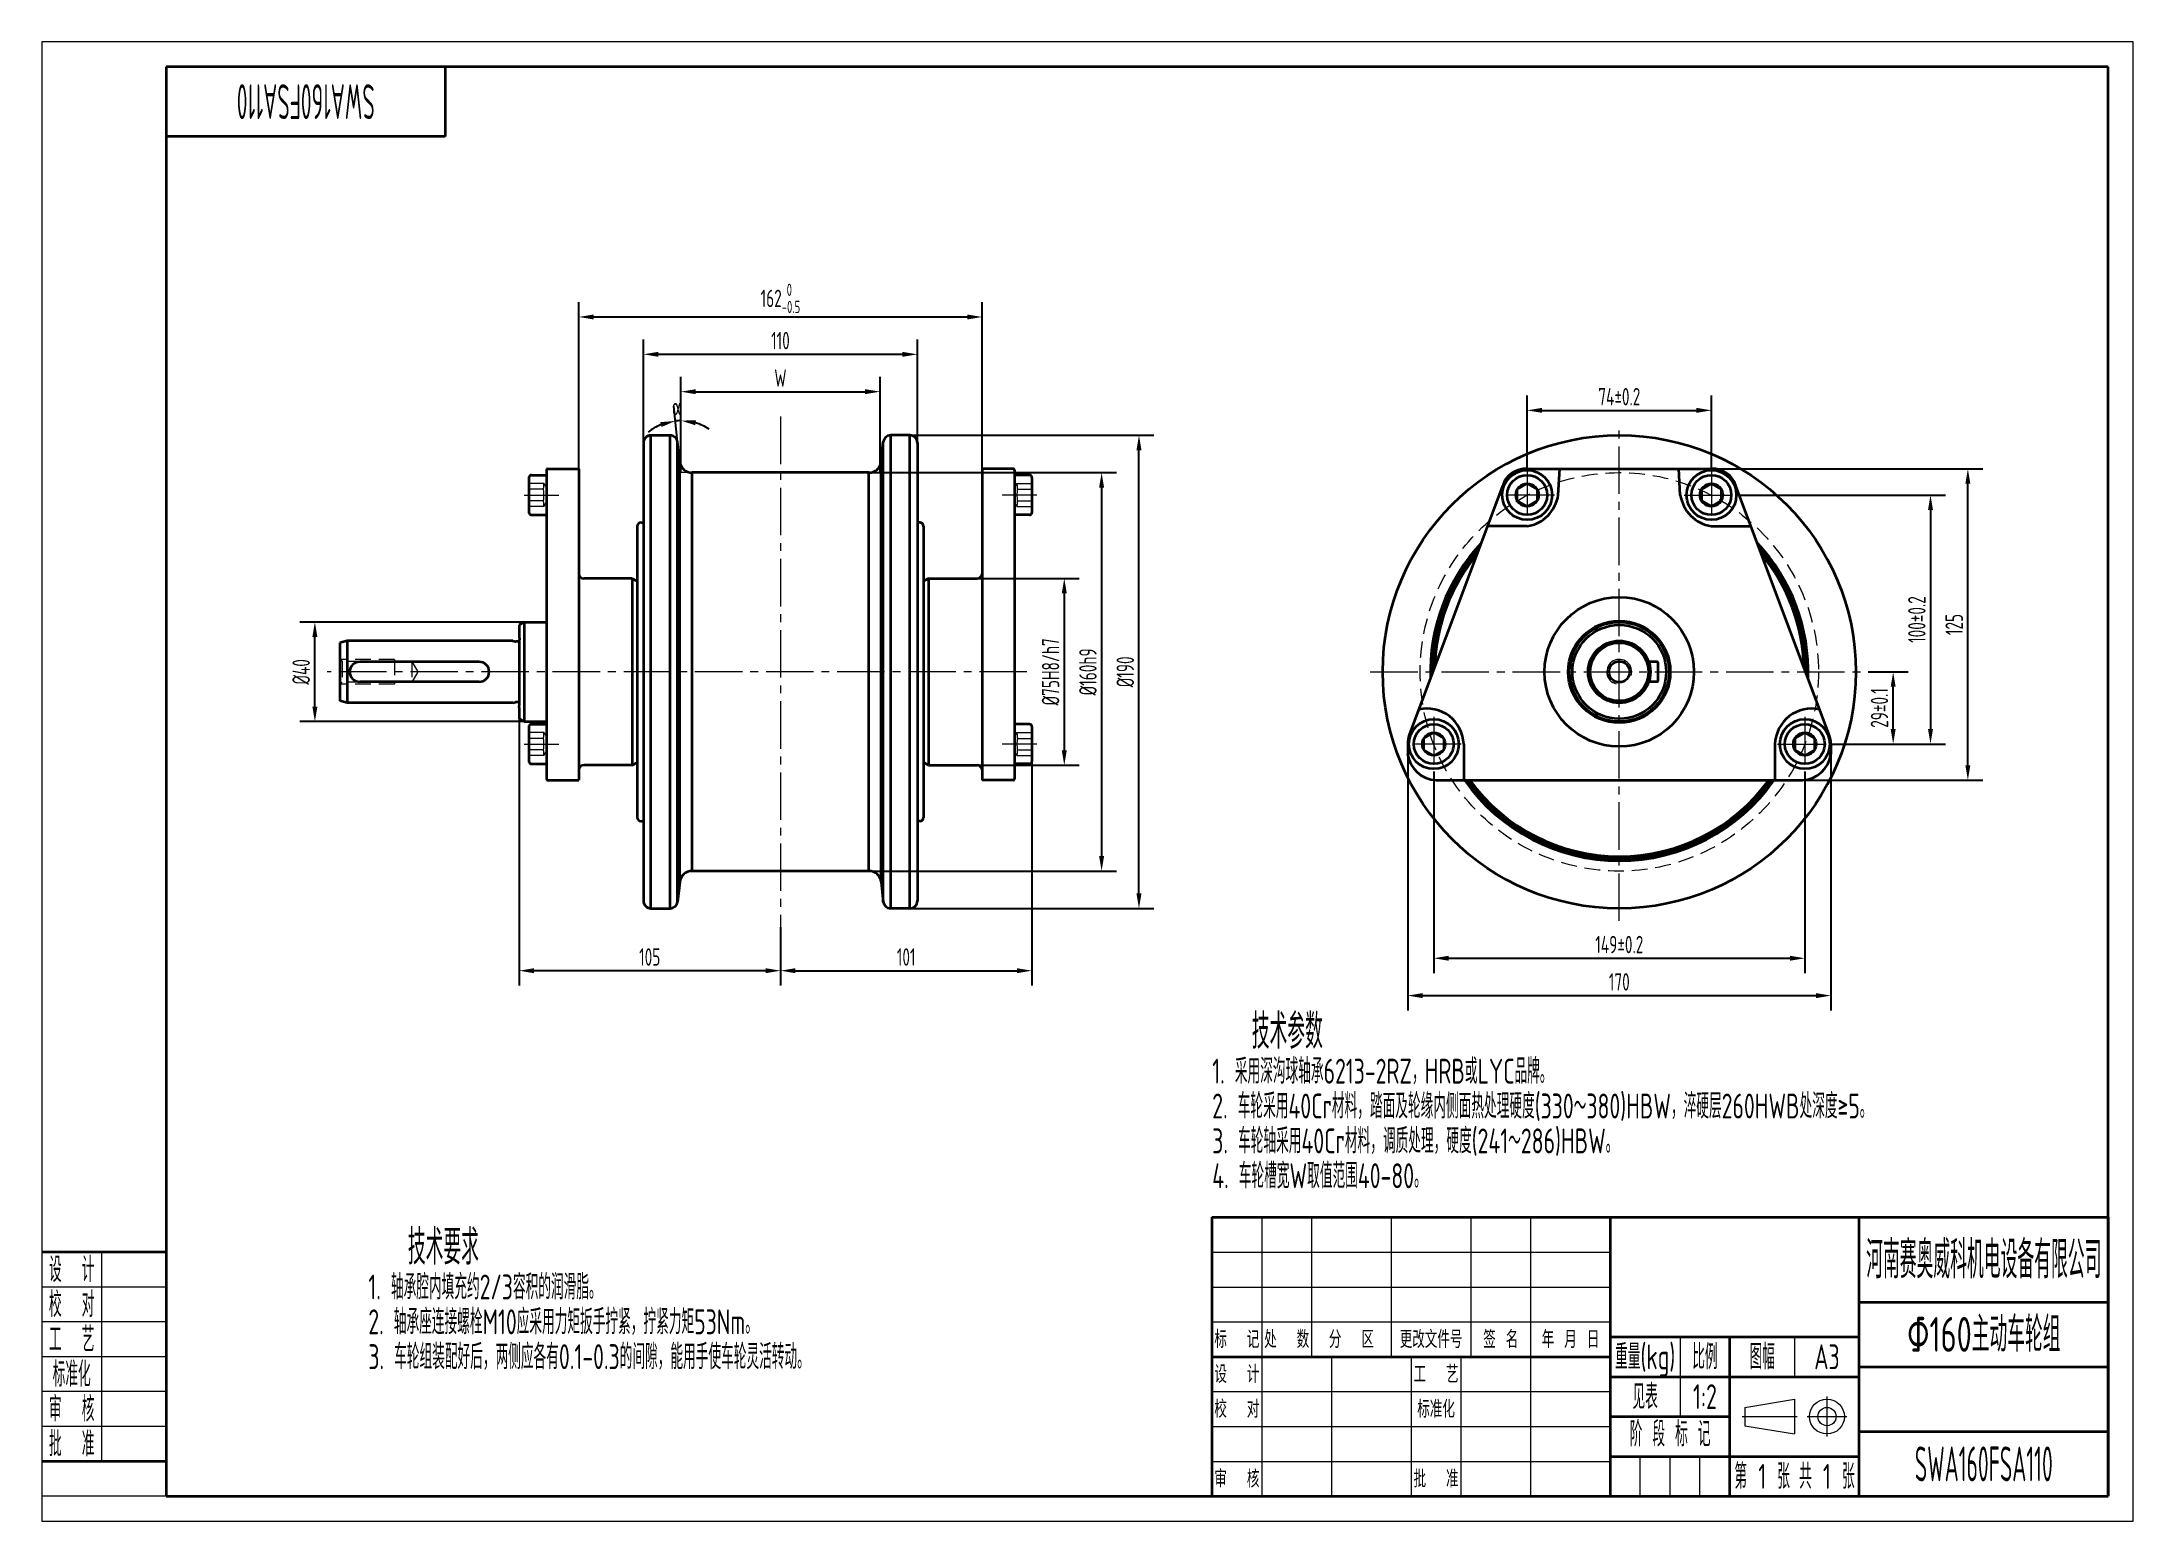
# Model space of a CAD drawing. Header units: millimetres. Extents: x 0 to 840, y 0 to 594.
import ezdxf
from ezdxf.enums import TextEntityAlignment as Align

# ---------------------------------------------------------------- set-up
doc = ezdxf.new("R2010")
doc.units = ezdxf.units.MM
doc.linetypes.add('CENTER2', pattern=[28.575, 19.05, -3.175, 3.175, -3.175])
doc.linetypes.add('DASHED2', pattern=[9.525, 6.35, -3.175])
doc.layers.get('Defpoints').update_dxf_attribs({"lineweight": 18})
for name, color, linetype, lineweight in [('01.1', 1, 'Continuous', 18), ('01.2', 7, 'Continuous', 35), ('01.T', 3, 'Continuous', 18), ('02.1', 2, 'DASHED2', 18), ('04.1', 4, 'CENTER2', 18)]:
    doc.layers.add(name, color=color, linetype=linetype, lineweight=lineweight)
doc.styles.get("Standard").update_dxf_attribs({"font": 'isocp.shx', "width": 0.707, "bigfont": 'gbcbig.shx'})
doc.dimstyles.new('Tech_2', dxfattribs={"dimscale": 2, "dimtxt": 3.5, "dimasz": 3, "dimexe": 3, "dimexo": 0, "dimgap": 1, "dimtad": 1, "dimdec": 3, "dimdsep": 46, "dimtxsty": 'Standard', "dimcen": 0, "dimclrd": 1, "dimclre": 1, "dimclrt": 3, "dimazin": 2, "dimtfac": 1, "dimtdec": 3, "dimtmove": 0, "dimatfit": 0, "dimfxl": 0, "dimarcsym": 0})
doc.dimstyles.new('Tech_2$2', dxfattribs={"dimscale": 2, "dimtxt": 3.5, "dimasz": 3, "dimexe": 3, "dimexo": 0, "dimgap": 1, "dimtad": 1, "dimtih": 1, "dimtoh": 1, "dimdec": 3, "dimdsep": 46, "dimtxsty": 'Standard', "dimcen": 0, "dimclrd": 1, "dimclre": 1, "dimclrt": 3, "dimazin": 2, "dimtfac": 1, "dimtdec": 3, "dimtmove": 0, "dimatfit": 0, "dimfxl": 0, "dimarcsym": 0})

msp = doc.modelspace()

# ---------------------------------------------------------------- texts
at = {"layer": '01.T', "width": 0.5}
msp.add_text('SWA160FSA110', height=14, rotation=180, dxfattribs=at).set_placement((106, 570), align=Align.MIDDLE_CENTER)
at = {"layer": '01.T', "width": 0.707}
for s, height, p in [('技术参数', 14, (485.9993, 196.6879)), ('1. 采用深沟球轴承6213-2RZ，HRB或LYC品牌。', 10, (470.0957, 180.6879)), ('2. 车轮采用40Cr材料，踏面及轮缘内侧面热处理硬度(330～380)HBW，淬硬层260HWB处深度≥5。', 10, (470.0957, 166.6879)), ('3. 车轮轴采用40Cr材料，调质处理，硬度(241～286)HBW。', 10, (470.0957, 152.6879)), ('4. 车轮槽宽W取值范围40-80。', 10, (470.0957, 138.6879)), ('技术要求', 14, (147.0404, 110.0412)), ('1. 轴承腔内填充约2/3容积的润滑脂。', 10, (131.1369, 94.0412)), ('2. 轴承座连接螺栓M10应采用力矩扳手拧紧，拧紧力矩53Nm。', 10, (131.1369, 80.0412)), ('3. 车轮组装配好后，两侧应各有0.1-0.3的间隙，能用手使车轮灵活转动。', 10, (131.1369, 66.0412))]:
    msp.add_text(s, height=height, dxfattribs=at).set_placement(p, align=Align.MIDDLE_LEFT)
at = {"layer": '01.T'}
for s, height, width, p in [('Φ160主动车轮组', 14, 0.707, (780, 75)), ('见表', 10, 0.707, (644, 50)), ('1:2', 10, 0.707, (668, 50)), ('SWA160FSA110', 14, 0.5, (780, 23)), ('1', 10, 0.707, (691, 18)), ('1', 10, 0.707, (717, 18))]:
    msp.add_text(s, height=height, dxfattribs=dict(at, width=width)).set_placement(p, align=Align.MIDDLE_CENTER)

# ---------------------------------------------------------------- blocks, each defined once
blk = doc.blocks.new('A$C6AAB7862')
at = {"layer": '01.1'}
for p, q in [((-16.5, 1.83), (-6.5, 3.5)), ((-16.5, 1.83), (-16.5, -1.83)), ((-6.5, 3.5), (-6.5, -3.5)), ((-16.5, -1.83), (-6.5, -3.5))]:
    blk.add_line(p, q, dxfattribs=at)
for radius in [3.5, 1.83]:
    blk.add_circle((0, 0), radius, dxfattribs=at)
at = {"layer": '04.1'}
for p, q in [((-17, 0), (-6, 0)), ((-4, 0), (4, 0)), ((0, 4), (0, -4))]:
    blk.add_line(p, q, dxfattribs=at)
blk = doc.blocks.new('A$C4369553E')
at = {"layer": '01.1'}
for p, q in [((-170, 56), (-170, 28)), ((-160, 56), (-160, 28)), ((-144, 56), (-144, 28)), ((-128, 56), (-128, 28)), ((-116, 56), (-116, 0)), ((-180, 49), (-100, 49)), ((-180, 42), (-100, 42)), ((-180, 35), (-100, 35)), ((-86, 32), (-86, 16)), ((-63, 32), (-63, 24)), ((-170, 28), (-170, 0)), ((-156, 28), (-156, 0)), ((-140, 28), (-140, 0)), ((-130, 28), (-130, 0)), ((-180, 21), (-100, 21)), ((-180, 14), (-100, 14)), ((-180, 7), (-100, 7)), ((-94, 0), (-94, 8)), ((-88, 0), (-88, 8)), ((-82, 0), (-82, 8))]:
    blk.add_line(p, q, dxfattribs=at)
at = {"layer": '01.2'}
for p, q in [((-180, 56), (-180, 0)), ((-180, 56), (0, 56)), ((-100, 0), (-100, 56)), ((-50, 0), (-50, 56)), ((0, 56), (0, 0)), ((-50, 39), (0, 39)), ((-100, 32), (-50, 32)), ((-76, 0), (-76, 32)), ((-180, 28), (-100, 28)), ((-50, 26), (0, 26)), ((-100, 24), (-50, 24)), ((-100, 16), (-76, 16)), ((-50, 13), (0, 13)), ((-100, 8), (-50, 8)), ((-180, 0), (0, 0))]:
    blk.add_line(p, q, dxfattribs=at)
blk.add_blockref('A$C6AAB7862', (-56.5, 16), dxfattribs=at)
at = {"layer": '01.T'}
for s, height, width, p in [('河南赛奥威科机电设备有限公司', 7.5, 0.625, (-25, 47.5)), ('重量(kg)', 5, 0.707, (-93, 28)), ('比例', 5, 0.707, (-81, 28)), ('图幅', 5, 0.707, (-69.5, 28)), ('A3', 5, 0.707, (-56.5, 28)), ('阶 段 标 记', 5, 0.707, (-88, 12.5)), ('第   张', 5, 0.707, (-69.5, 4)), ('共   张', 5, 0.707, (-56.5, 4))]:
    blk.add_text(s, height=height, dxfattribs=dict(at, width=width)).set_placement(p, align=Align.MIDDLE_CENTER)
for s, p in [('标  记', (-175, 31.5)), ('处  数', (-165, 31.5)), ('更改文件号', (-136, 31.5)), ('签 名', (-122, 31.5)), ('年 月 日', (-108, 31.5)), ('分  区', (-152, 31.5)), ('设  计', (-175, 24.5)), ('工  艺', (-135, 24.5)), ('校  对', (-175, 17.5)), ('标准化', (-135, 17.5)), ('审  核', (-175, 3.5)), ('批  准', (-135, 3.5))]:
    blk.add_text(s, height=3.5, dxfattribs=at).set_placement(p, align=Align.MIDDLE_CENTER)
blk = doc.blocks.new('A$C378E2D00')
at = {"layer": '01.1'}
for p, q in [((0, 297), (0, 0)), ((420, 297), (0, 297)), ((420, 0), (420, 297)), ((12, 54), (12, 12)), ((25, 47), (0, 47)), ((25, 40), (0, 40)), ((25, 33), (0, 33)), ((25, 26), (0, 26)), ((25, 19), (0, 19)), ((25, 5), (0, 5)), ((0, 0), (420, 0))]:
    blk.add_line(p, q, dxfattribs=at)
at = {"layer": '01.2'}
for p, q in [((415, 292), (25, 292)), ((25, 292), (25, 5)), ((81, 292), (81, 278)), ((415, 5), (415, 292)), ((81, 278), (25, 278)), ((25, 54), (0, 54)), ((25, 12), (0, 12)), ((25, 5), (415, 5))]:
    blk.add_line(p, q, dxfattribs=at)
at = {"layer": '01.T', "width": 0.707}
for s, p in [('设  计', (6, 50.5)), ('校  对', (6, 43.5)), ('工  艺', (6, 36.5)), ('标准化', (6, 29.5)), ('审  核', (6, 22.5)), ('批  准', (6, 15.5))]:
    blk.add_text(s, height=5, dxfattribs=at).set_placement(p, align=Align.MIDDLE_CENTER)
blk = doc.blocks.new('*D4')
at = {"layer": '01.1', "color": 1, "lineweight": -2}
for p, q in [((241.67, 433.03), (241.67, 474.53)), ((351.67, 433.03), (351.67, 474.53)), ((247.67, 468.53), (345.67, 468.53))]:
    blk.add_line(p, q, dxfattribs=at)
at = {"layer": '01.1', "color": 1}
for points in [[(247.67, 469.53), (247.67, 467.53), (241.67, 468.53)], [(345.67, 469.53), (345.67, 467.53), (351.67, 468.53)]]:
    blk.add_solid(points, dxfattribs=at)
at = {"layer": 'Defpoints', "color": 0}
for p in [(351.67, 468.53), (241.67, 433.03), (351.67, 433.03)]:
    blk.add_point(p, dxfattribs=at)
at = {"layer": '01.1', "color": 3, "insert": (296.67, 474.03), "char_height": 7, "attachment_point": 5}
blk.add_mtext('110', dxfattribs=at)
blk = doc.blocks.new('*D5')
at = {"layer": '01.1', "color": 1, "lineweight": -2}
for p, q in [((256.67, 421.03), (256.67, 459.53)), ((336.67, 421.03), (336.67, 459.53)), ((262.67, 453.53), (330.67, 453.53))]:
    blk.add_line(p, q, dxfattribs=at)
at = {"layer": '01.1', "color": 1}
for points in [[(262.67, 454.53), (262.67, 452.53), (256.67, 453.53)], [(330.67, 454.53), (330.67, 452.53), (336.67, 453.53)]]:
    blk.add_solid(points, dxfattribs=at)
at = {"layer": 'Defpoints', "color": 0}
for p in [(336.67, 453.53), (256.67, 421.03), (336.67, 421.03)]:
    blk.add_point(p, dxfattribs=at)
at = {"layer": '01.1', "color": 3, "insert": (296.67, 459.03), "char_height": 7, "attachment_point": 5}
blk.add_mtext('W', dxfattribs=at)
blk = doc.blocks.new('*D6')
at = {"layer": '01.1', "color": 1, "lineweight": -2}
for p, q in [((215.67, 422.53), (215.67, 489.53)), ((377.67, 422.53), (377.67, 489.53)), ((221.67, 483.53), (371.67, 483.53))]:
    blk.add_line(p, q, dxfattribs=at)
at = {"layer": '01.1', "color": 1}
for points in [[(221.67, 484.53), (221.67, 482.53), (215.67, 483.53)], [(371.67, 484.53), (371.67, 482.53), (377.67, 483.53)]]:
    blk.add_solid(points, dxfattribs=at)
at = {"layer": 'Defpoints', "color": 0}
for p in [(377.67, 483.53), (215.67, 422.53), (377.67, 422.53)]:
    blk.add_point(p, dxfattribs=at)
at = {"layer": '01.1', "color": 3, "insert": (296.67, 490.99), "char_height": 7, "attachment_point": 5}
blk.add_mtext('\\A1;162{\\H0.7x;\\S 0^ -0.5;}', dxfattribs=at)
blk = doc.blocks.new('*D7')
at = {"layer": '01.1', "color": 1, "lineweight": -2}
for p, q in [((397.67, 305.03), (397.67, 215.03)), ((296.67, 238.53), (296.67, 215.03)), ((302.67, 221.03), (391.67, 221.03))]:
    blk.add_line(p, q, dxfattribs=at)
at = {"layer": '01.1', "color": 1}
for points in [[(302.67, 222.03), (302.67, 220.03), (296.67, 221.03)], [(391.67, 222.03), (391.67, 220.03), (397.67, 221.03)]]:
    blk.add_solid(points, dxfattribs=at)
at = {"layer": 'Defpoints', "color": 0}
for p in [(397.67, 305.03), (296.67, 238.53), (397.67, 221.03)]:
    blk.add_point(p, dxfattribs=at)
at = {"layer": '01.1', "color": 3, "insert": (347.17, 226.53), "char_height": 7, "attachment_point": 5}
blk.add_mtext('101', dxfattribs=at)
blk = doc.blocks.new('*D8')
at = {"layer": '01.1', "color": 1, "lineweight": -2}
for p, q in [((191.67, 322.19), (191.67, 215.03)), ((296.67, 238.53), (296.67, 215.03)), ((290.67, 221.03), (197.67, 221.03))]:
    blk.add_line(p, q, dxfattribs=at)
at = {"layer": '01.1', "color": 1}
for points in [[(197.67, 222.03), (197.67, 220.03), (191.67, 221.03)], [(290.67, 222.03), (290.67, 220.03), (296.67, 221.03)]]:
    blk.add_solid(points, dxfattribs=at)
at = {"layer": 'Defpoints', "color": 0}
for p in [(191.67, 322.19), (296.67, 238.53), (191.67, 221.03)]:
    blk.add_point(p, dxfattribs=at)
at = {"layer": '01.1', "color": 3, "insert": (244.17, 226.53), "char_height": 7, "attachment_point": 5}
blk.add_mtext('105', dxfattribs=at)
blk = doc.blocks.new('*D9')
at = {"layer": '01.1', "color": 1, "lineweight": -2}
for p, q in [((332.17, 421.03), (431.67, 421.03)), ((425.67, 415.03), (425.67, 267.03)), ((332.17, 261.03), (431.67, 261.03))]:
    blk.add_line(p, q, dxfattribs=at)
at = {"layer": '01.1', "color": 1}
for points in [[(424.67, 415.03), (426.67, 415.03), (425.67, 421.03)], [(424.67, 267.03), (426.67, 267.03), (425.67, 261.03)]]:
    blk.add_solid(points, dxfattribs=at)
at = {"layer": 'Defpoints', "color": 0}
for p in [(332.17, 421.03), (332.17, 261.03), (425.67, 261.03)]:
    blk.add_point(p, dxfattribs=at)
at = {"layer": '01.1', "color": 3, "insert": (420.17, 341.03), "char_height": 7, "attachment_point": 5, "rotation": 90}
blk.add_mtext('%%c160h9', dxfattribs=at)
blk = doc.blocks.new('*D10')
at = {"layer": '01.1', "color": 1, "lineweight": -2}
for p, q in [((348.67, 436.03), (446.67, 436.03)), ((440.67, 252.03), (440.67, 430.03)), ((348.67, 246.03), (446.67, 246.03))]:
    blk.add_line(p, q, dxfattribs=at)
at = {"layer": '01.1', "color": 1}
for points in [[(439.67, 430.03), (441.67, 430.03), (440.67, 436.03)], [(439.67, 252.03), (441.67, 252.03), (440.67, 246.03)]]:
    blk.add_solid(points, dxfattribs=at)
at = {"layer": 'Defpoints', "color": 0}
for p in [(348.67, 436.03), (440.67, 436.03), (348.67, 246.03)]:
    blk.add_point(p, dxfattribs=at)
at = {"layer": '01.1', "color": 3, "insert": (435.17, 341.03), "char_height": 7, "attachment_point": 5, "rotation": 90}
blk.add_mtext('%%c190', dxfattribs=at)
blk = doc.blocks.new('*D11')
at = {"layer": '01.1', "color": 1, "lineweight": -2}
for p, q in [((596.6, 423.03), (596.6, 452.03)), ((602.6, 446.03), (664.6, 446.03)), ((670.6, 423.03), (670.6, 452.03))]:
    blk.add_line(p, q, dxfattribs=at)
at = {"layer": '01.1', "color": 1}
for points in [[(602.6, 447.03), (602.6, 445.03), (596.6, 446.03)], [(664.6, 447.03), (664.6, 445.03), (670.6, 446.03)]]:
    blk.add_solid(points, dxfattribs=at)
at = {"layer": 'Defpoints', "color": 0}
for p in [(670.6, 446.03), (596.6, 423.03), (670.6, 423.03)]:
    blk.add_point(p, dxfattribs=at)
at = {"layer": '01.1', "color": 3, "insert": (633.6, 451.53), "char_height": 7, "attachment_point": 5}
blk.add_mtext('74%%p0.2', dxfattribs=at)
blk = doc.blocks.new('*D12')
at = {"layer": '01.1', "color": 1, "lineweight": -2}
for p, q in [((733.6, 341.03), (749.6, 341.03)), ((743.6, 318.03), (743.6, 335.03)), ((719.1, 312.03), (749.6, 312.03))]:
    blk.add_line(p, q, dxfattribs=at)
at = {"layer": '01.1', "color": 1}
for points in [[(742.6, 335.03), (744.6, 335.03), (743.6, 341.03)], [(742.6, 318.03), (744.6, 318.03), (743.6, 312.03)]]:
    blk.add_solid(points, dxfattribs=at)
at = {"layer": 'Defpoints', "color": 0}
for p in [(733.6, 341.03), (743.6, 341.03), (719.1, 312.03)]:
    blk.add_point(p, dxfattribs=at)
at = {"layer": '01.1', "color": 3, "insert": (738.1, 326.53), "char_height": 7, "attachment_point": 5, "rotation": 90}
blk.add_mtext('29%%p0.1', dxfattribs=at)
blk = doc.blocks.new('*D13')
at = {"layer": '01.1', "color": 1, "lineweight": -2}
for p, q in [((681.6, 412.03), (764.6, 412.03)), ((758.6, 406.03), (758.6, 318.03)), ((719.1, 312.03), (764.6, 312.03))]:
    blk.add_line(p, q, dxfattribs=at)
at = {"layer": '01.1', "color": 1}
for points in [[(757.6, 406.03), (759.6, 406.03), (758.6, 412.03)], [(757.6, 318.03), (759.6, 318.03), (758.6, 312.03)]]:
    blk.add_solid(points, dxfattribs=at)
at = {"layer": 'Defpoints', "color": 0}
for p in [(681.6, 412.03), (719.1, 312.03), (758.6, 312.03)]:
    blk.add_point(p, dxfattribs=at)
at = {"layer": '01.1', "color": 3, "insert": (753.1, 362.03), "char_height": 7, "attachment_point": 5, "rotation": 90}
blk.add_mtext('100%%p0.2', dxfattribs=at)
blk = doc.blocks.new('*D14')
at = {"layer": '01.1', "color": 1, "lineweight": -2}
for p, q in [((548.6, 308.03), (548.6, 205.03)), ((718.6, 308.03), (718.6, 205.03)), ((554.6, 211.03), (712.6, 211.03))]:
    blk.add_line(p, q, dxfattribs=at)
at = {"layer": '01.1', "color": 1}
for points in [[(554.6, 212.03), (554.6, 210.03), (548.6, 211.03)], [(712.6, 212.03), (712.6, 210.03), (718.6, 211.03)]]:
    blk.add_solid(points, dxfattribs=at)
at = {"layer": 'Defpoints', "color": 0}
for p in [(548.6, 308.03), (718.6, 308.03), (718.6, 211.03)]:
    blk.add_point(p, dxfattribs=at)
at = {"layer": '01.1', "color": 3, "insert": (633.6, 216.53), "char_height": 7, "attachment_point": 5}
blk.add_mtext('170', dxfattribs=at)
blk = doc.blocks.new('*D15')
at = {"layer": '01.1', "color": 1, "lineweight": -2}
for p, q in [((255.38, 433.35), (253.86, 447.76)), ((256.67, 436.03), (256.67, 447.91))]:
    blk.add_line(p, q, dxfattribs=at)
for start, end in [(112.52765, 129.05531), (90, 96), (56.94469, 73.47235)]:
    blk.add_arc((256.67, 421.03), 20.87, start, end, dxfattribs=at)
at = {"layer": '01.1', "color": 1}
for points in [[(248.43, 441.28), (248.92, 439.34), (254.49, 441.79)], [(262.46, 440.05), (262.75, 442.03), (256.67, 441.91)]]:
    blk.add_solid(points, dxfattribs=at)
at = {"layer": 'Defpoints', "color": 0}
for p in [(255.94, 441.89), (255.38, 433.35), (256.67, 436.03), (256.2, 425.51), (256.67, 421.03)]:
    blk.add_point(p, dxfattribs=at)
at = {"layer": '01.1', "color": 3, "insert": (255.07, 447.56), "char_height": 7, "attachment_point": 5}
blk.add_mtext('α', dxfattribs=at)
blk = doc.blocks.new('*D16')
at = {"layer": '01.1', "color": 1, "lineweight": -2}
for p, q in [((375.67, 378.53), (416.67, 378.53)), ((410.67, 372.53), (410.67, 309.53)), ((375.67, 303.53), (416.67, 303.53))]:
    blk.add_line(p, q, dxfattribs=at)
at = {"layer": '01.1', "color": 1}
for points in [[(409.67, 372.53), (411.67, 372.53), (410.67, 378.53)], [(409.67, 309.53), (411.67, 309.53), (410.67, 303.53)]]:
    blk.add_solid(points, dxfattribs=at)
at = {"layer": 'Defpoints', "color": 0}
for p in [(375.67, 378.53), (375.67, 303.53), (410.67, 303.53)]:
    blk.add_point(p, dxfattribs=at)
at = {"layer": '01.1', "color": 3, "insert": (405.17, 341.03), "char_height": 7, "attachment_point": 5, "rotation": 90}
blk.add_mtext('%%c75H8/h7', dxfattribs=at)
blk = doc.blocks.new('*D17')
at = {"layer": '01.1', "color": 1, "lineweight": -2}
for p, q in [((559.1, 301.03), (559.1, 220.03)), ((708.1, 301.03), (708.1, 220.03)), ((565.1, 226.03), (702.1, 226.03))]:
    blk.add_line(p, q, dxfattribs=at)
at = {"layer": '01.1', "color": 1}
for points in [[(565.1, 227.03), (565.1, 225.03), (559.1, 226.03)], [(702.1, 227.03), (702.1, 225.03), (708.1, 226.03)]]:
    blk.add_solid(points, dxfattribs=at)
at = {"layer": 'Defpoints', "color": 0}
for p in [(559.1, 301.03), (708.1, 301.03), (708.1, 226.03)]:
    blk.add_point(p, dxfattribs=at)
at = {"layer": '01.1', "color": 3, "insert": (633.6, 231.53), "char_height": 7, "attachment_point": 5}
blk.add_mtext('149%%p0.2', dxfattribs=at)
blk = doc.blocks.new('*D18')
at = {"layer": '01.1', "color": 1, "lineweight": -2}
for p, q in [((193.67, 361.03), (103.67, 361.03)), ((109.67, 327.03), (109.67, 355.03)), ((193.67, 321.03), (103.67, 321.03))]:
    blk.add_line(p, q, dxfattribs=at)
at = {"layer": '01.1', "color": 1}
for points in [[(108.67, 355.03), (110.67, 355.03), (109.67, 361.03)], [(108.67, 327.03), (110.67, 327.03), (109.67, 321.03)]]:
    blk.add_solid(points, dxfattribs=at)
at = {"layer": 'Defpoints', "color": 0}
for p in [(109.67, 361.03), (193.67, 361.03), (193.67, 321.03)]:
    blk.add_point(p, dxfattribs=at)
at = {"layer": '01.1', "color": 3, "insert": (104.17, 341.03), "char_height": 7, "attachment_point": 5, "rotation": 90}
blk.add_mtext('%%c40', dxfattribs=at)
blk = doc.blocks.new('*D19')
at = {"layer": '01.1', "color": 1, "lineweight": -2}
for p, q in [((660.34, 422.53), (779.6, 422.53)), ((773.6, 303.53), (773.6, 416.53)), ((704.46, 297.53), (779.6, 297.53))]:
    blk.add_line(p, q, dxfattribs=at)
at = {"layer": '01.1', "color": 1}
for points in [[(772.6, 416.53), (774.6, 416.53), (773.6, 422.53)], [(772.6, 303.53), (774.6, 303.53), (773.6, 297.53)]]:
    blk.add_solid(points, dxfattribs=at)
at = {"layer": 'Defpoints', "color": 0}
for p in [(660.34, 422.53), (773.6, 422.53), (704.46, 297.53)]:
    blk.add_point(p, dxfattribs=at)
at = {"layer": '01.1', "color": 3, "insert": (768.1, 360.03), "char_height": 7, "attachment_point": 5, "rotation": 90}
blk.add_mtext('125', dxfattribs=at)
blk = doc.blocks.new('A$C5294054D')
at = {"layer": '01.2'}
for p, q in [((-52, -95), (-52, 95)), ((-52, 95), (-44.28, 95)), ((-44.28, -95), (-44.28, 95)), ((44.28, -95), (44.28, 95)), ((52, 95), (44.28, 95)), ((52, -95), (52, 95)), ((-55, 92), (-55, -92)), ((-41.29, -92.31), (-41.29, 92.31)), ((-40.47, 84.48), (-41.29, 92.31)), ((-40.47, -84.48), (-40.47, 84.48)), ((40.47, 84.48), (41.29, 92.31)), ((40.47, -84.48), (40.47, 84.48)), ((41.29, -92.31), (41.29, 92.31)), ((55, 92), (55, -92)), ((-101, 78), (-101, 64)), ((-100, 79), (-94, 79)), ((-94, 81), (-94, -43)), ((-93.5, 81.5), (-81, 81.5)), ((-81, 81.5), (-81, -43.5)), ((-35.5, -80), (-35.5, 80)), ((35.5, 80), (-35.5, 80)), ((35.5, -80), (35.5, 80)), ((81, 81.5), (81, -43.5)), ((93.5, 81.5), (81, 81.5)), ((94, 81), (94, -43)), ((100, 79), (94, 79)), ((101, 78), (101, 64)), ((-100, 63), (-94, 63)), ((-56, 60), (-55, 60)), ((56, 60), (55, 60)), ((100, 63), (94, 63)), ((-57.5, 58.5), (-57.5, -58.5)), ((57.5, 58.5), (57.5, -58.5)), ((-59.5, 37.5), (-79, 37.5)), ((-59.5, 37.5), (-59.5, -37.5)), ((-59.5, 37.5), (-57.5, 36.35)), ((-57.5, 36.35), (-57.5, -36.35)), ((59.5, 37.5), (57.5, 36.35)), ((57.5, 36.35), (57.5, -36.35)), ((59.5, 37.5), (59.5, -37.5)), ((59.5, 37.5), (79, 37.5)), ((-103, 20), (-105, 18.85)), ((-105, 18.85), (-105, 14.3)), ((-103, 20), (-94, 20)), ((-103, 20), (-103, -20)), ((-174, 12.5), (-177, 11.7)), ((-177, 11.7), (-177, -11.7)), ((-107.5, 12.5), (-174, 12.5)), ((-174, 12.5), (-174, -12.5)), ((-107.5, 12.5), (-106.46, 12.22)), ((-105.4, 12.2), (-106.3, 12.2)), ((-105, 14.3), (-104.8, 12.88)), ((-105, 12.35), (-105, -12.35)), ((-104.8, 12.88), (-104.8, 12.8)), ((-121, 4), (-169, 4)), ((-121, -4), (-169, -4)), ((-174, -12.5), (-177, -11.7)), ((-107.5, -12.5), (-174, -12.5)), ((-107.5, -12.5), (-106.46, -12.22)), ((-105.4, -12.2), (-106.3, -12.2)), ((-105, -14.3), (-104.8, -12.88)), ((-105, -14.3), (-105, -18.85)), ((-104.8, -12.88), (-104.8, -12.8)), ((-103, -20), (-105, -18.85)), ((-103, -20), (-94, -20)), ((-101, -22), (-101, -36)), ((-100, -21), (-94, -21)), ((100, -21), (94, -21)), ((101, -22), (101, -36)), ((-100, -37), (-94, -37)), ((-59.5, -37.5), (-79, -37.5)), ((-59.5, -37.5), (-57.5, -36.35)), ((59.5, -37.5), (57.5, -36.35)), ((59.5, -37.5), (79, -37.5)), ((100, -37), (94, -37)), ((-93.5, -43.5), (-81, -43.5)), ((93.5, -43.5), (81, -43.5)), ((-56, -60), (-55, -60)), ((56, -60), (55, -60)), ((35.5, -80), (-35.5, -80)), ((-40.47, -84.48), (-41.29, -92.31)), ((40.47, -84.48), (41.29, -92.31)), ((-52, -95), (-44.28, -95)), ((52, -95), (44.28, -95))]:
    blk.add_line(p, q, dxfattribs=at)
for centre, radius, start, end in [((-52, 92), 3, 90, 180), ((-44.28, 92), 3, 6, 90), ((44.28, 92), 3, 90, 174), ((52, 92), 3, 0, 90), ((-35.5, 85), 5, 186, 270), ((35.5, 85), 5, 270, 354), ((-100, 78), 1, 90, 180), ((-93.5, 81), 0.5, 90, 180), ((93.5, 81), 0.5, 0, 90), ((100, 78), 1, 0, 90), ((-100, 64), 1, 180, 270), ((-56, 58.5), 1.5, 90, 180), ((56, 58.5), 1.5, 0, 90), ((100, 64), 1, 270, 0), ((-79, 39.5), 2, 180, 270), ((79, 39.5), 2, 270, 0), ((-106.3, 12.8), 0.6, 255, 270), ((-105.4, 12.8), 0.6, 270, 0), ((-169, 0), 4, 90, 270), ((-121, 0), 4, 270, 90), ((-106.3, -12.8), 0.6, 90, 105), ((-105.4, -12.8), 0.6, 360, 90), ((-100, -22), 1, 90, 180), ((100, -22), 1, 0, 90), ((-100, -36), 1, 180, 270), ((-79, -39.5), 2, 90, 180), ((79, -39.5), 2, 0, 90), ((100, -36), 1, 270, 0), ((-93.5, -43), 0.5, 180, 270), ((93.5, -43), 0.5, 270, 0), ((-56, -58.5), 1.5, 180, 270), ((56, -58.5), 1.5, 270, 0), ((-35.5, -85), 5, 90, 174), ((35.5, -85), 5, 6, 90), ((-52, -92), 3, 180, 270), ((-44.28, -92), 3, 270, 354), ((44.28, -92), 3, 186, 270), ((52, -92), 3, 270, 0)]:
    blk.add_arc(centre, radius, start, end, dxfattribs=at)
at = {"layer": '02.1'}
for p, q in [((-95, 75.58), (-101, 75.58)), ((-95.18, 73.29), (-101, 73.29)), ((-95.18, 68.71), (-101, 68.71)), ((-95, 75.58), (-94, 73.84)), ((-95, 66.42), (-94, 68.16)), ((95, 75.58), (94, 73.84)), ((95, 66.42), (94, 68.16)), ((95, 75.58), (101, 75.58)), ((95.18, 73.29), (101, 73.29)), ((95.18, 68.71), (101, 68.71)), ((-95, 66.42), (-101, 66.42)), ((95, 66.42), (101, 66.42)), ((-177, 5.19), (-176, 4.19)), ((-155, 5), (-176.81, 5)), ((-148, 4.19), (-176, 4.19)), ((-176, 4.19), (-176, -4.19)), ((-155, 5), (-155, -5)), ((-148, 4.19), (-148, -4.19)), ((-148, 4.19), (-145.58, 0)), ((-145.58, 0), (-148, -4.19)), ((-177, -5.19), (-176, -4.19)), ((-155, -5), (-176.81, -5)), ((-148, -4.19), (-176, -4.19)), ((-95, -24.42), (-101, -24.42)), ((-95, -24.42), (-94, -26.16)), ((95, -24.42), (94, -26.16)), ((95, -24.42), (101, -24.42)), ((-95.18, -26.71), (-101, -26.71)), ((-95.18, -31.29), (-101, -31.29)), ((-95, -33.58), (-101, -33.58)), ((-95, -33.58), (-94, -31.84)), ((95, -33.58), (94, -31.84)), ((95, -33.58), (101, -33.58)), ((95.18, -26.71), (101, -26.71)), ((95.18, -31.29), (101, -31.29))]:
    blk.add_line(p, q, dxfattribs=at)
for centre, start, end in [((-110, 75.58), 351.22817, 360), ((-110, 71), 351.22817, 8.77183), ((-110, 66.42), 0, 8.77183), ((110, 75.58), 180, 188.77183), ((110, 71), 171.22817, 188.77183), ((110, 66.42), 171.22817, 180), ((-110, -24.42), 351.22817, 360), ((110, -24.42), 180, 188.77183), ((-110, -29), 351.22817, 8.77183), ((-110, -33.58), 0, 8.77183), ((110, -29), 171.22817, 188.77183), ((110, -33.58), 171.22817, 180)]:
    blk.add_arc(centre, 15, start, end, dxfattribs=at)
at = {"layer": '04.1'}
for p, q in [((0, 102.5), (0, -102.5)), ((-103, 71), (-89, 71)), ((103, 71), (89, 71)), ((99, 0), (-182, 0)), ((-103, -29), (-89, -29)), ((103, -29), (89, -29))]:
    blk.add_line(p, q, dxfattribs=at)
blk = doc.blocks.new('A$C711B67B6')
at = {"layer": '01.1'}
blk.add_arc((0, 0), 5, 342.33797, 255.76745, dxfattribs=at)
at = {"layer": '01.2'}
for p, q in [((-37, 81.5), (37, 81.5)), ((-24.5, 71), (-23.92, 81.5)), ((24.5, 71), (23.92, 81.5)), ((-84.33, -25.31), (-46.83, 74.69)), ((-41, 68.85), (-41, 73.15)), ((-40.86, 73.39), (-37.14, 75.54)), ((-37.14, 66.46), (-40.86, 68.61)), ((-36.86, 75.54), (-33.14, 73.39)), ((-33.14, 68.61), (-36.86, 66.46)), ((-33, 73.15), (-33, 68.85)), ((33, 73.15), (33, 68.85)), ((36.86, 75.54), (33.14, 73.39)), ((33.14, 68.61), (36.86, 66.46)), ((40.86, 73.39), (37.14, 75.54)), ((37.14, 66.46), (40.86, 68.61)), ((41, 68.85), (41, 73.15)), ((84.33, -25.31), (46.83, 74.69)), ((-37, 58.5), (-52.92, 58.45)), ((37, 58.5), (52.92, 58.45)), ((15.3, 4), (11.84, 4)), ((15.5, 3.8), (15.5, -3.8)), ((15.3, -4), (11.84, -4)), ((-78.36, -26.61), (-74.64, -24.46)), ((-74.36, -24.46), (-70.64, -26.61)), ((74.36, -24.46), (70.64, -26.61)), ((78.36, -26.61), (74.64, -24.46)), ((-85, -29), (-85, -33)), ((-78.5, -31.15), (-78.5, -26.85)), ((-74.64, -33.54), (-78.36, -31.39)), ((-70.64, -31.39), (-74.36, -33.54)), ((-70.5, -26.85), (-70.5, -31.15)), ((-62.5, -29), (-62.5, -43.5)), ((62.5, -29), (62.5, -43.5)), ((70.5, -26.85), (70.5, -31.15)), ((70.64, -31.39), (74.36, -33.54)), ((74.64, -33.54), (78.36, -31.39)), ((78.5, -31.15), (78.5, -26.85)), ((85, -29), (85, -33)), ((-73.55, -43.5), (73.55, -43.5))]:
    blk.add_line(p, q, dxfattribs=at)
for centre, radius in [((0, 0), 95), ((-37, 71), 10), ((-37, 71), 8), ((37, 71), 10), ((37, 71), 8), ((-37, 71), 4.58), ((37, 71), 4.58), ((0, 0), 30), ((0, 0), 20.5), ((0, 0), 20), ((0, 0), 18.85), ((0, 0), 12.5), ((0, 0), 11.7), ((0, 0), 4.19), ((-74.5, -29), 10), ((-74.5, -29), 8), ((-74.5, -29), 4.58), ((74.5, -29), 10), ((74.5, -29), 8), ((74.5, -29), 4.58)]:
    blk.add_circle(centre, radius, dxfattribs=at)
for centre, radius, start, end in [((-37.67, 71.97), 9.56, 85.97622, 163.46774), ((37.67, 71.97), 9.56, 16.53226, 94.02378), ((-40.72, 73.15), 0.283, 120, 180), ((-40.72, 68.85), 0.283, 180, 240), ((-37, 75.29), 0.283, 60, 120), ((-39.23, 73.23), 14.89, 278.59417, 351.40583), ((-33.28, 73.15), 0.283, 360, 60), ((-33.28, 68.85), 0.283, 300, 0), ((39.23, 73.23), 14.89, 188.59417, 261.40583), ((33.28, 73.15), 0.283, 120, 180), ((33.28, 68.85), 0.283, 180, 240), ((37, 75.29), 0.283, 60, 120), ((40.72, 73.15), 0.283, 360, 60), ((40.72, 68.85), 0.283, 300, 360), ((-37, 66.71), 0.283, 240, 300), ((37, 66.71), 0.283, 240, 300), ((0, 0), 75.87, 136.91018, 181.97773), ((0, 0), 75.87, 358.02227, 43.08982), ((0, 0), 75, 138.5624, 180.32551), ((0, 0), 74.13, 140.39391, 178.494), ((0, 0), 75, 359.67449, 41.4376), ((0, 0), 74.13, 1.506, 39.60609), ((15.3, 3.8), 0.2, 360, 90), ((15.3, -3.8), 0.2, 270, 0), ((-77.36, -29.61), 14.87, 2.34501, 102.1556), ((77.36, -29.61), 14.87, 77.8444, 177.65499), ((-74.5, -24.71), 0.283, 60, 120), ((74.5, -24.71), 0.283, 60, 120), ((-74.5, -29), 10.5, 159.44395, 180), ((-72.97, -31.37), 12.14, 187.69405, 267.27893), ((-78.22, -26.85), 0.283, 120, 180), ((-78.22, -31.15), 0.283, 180, 240), ((-74.5, -33.29), 0.283, 240, 300), ((-70.78, -26.85), 0.283, 360, 60), ((-70.78, -31.15), 0.283, 300, 0), ((70.78, -26.85), 0.283, 120, 180), ((70.78, -31.15), 0.283, 180, 240), ((72.97, -31.37), 12.14, 272.72107, 352.30595), ((74.5, -33.29), 0.283, 240, 300), ((78.22, -26.85), 0.283, 360, 60), ((78.22, -31.15), 0.283, 300, 360), ((74.5, -29), 10.5, 0, 20.55605), ((0, 0), 75.87, 214.9862, 325.0138), ((0, 0), 75, 215.45054, 324.54946), ((0, 0), 74.13, 215.92852, 324.07148)]:
    blk.add_arc(centre, radius, start, end, dxfattribs=at)
at = {"layer": '02.1'}
blk.add_circle((0, 0), 80, dxfattribs=at)
at = {"layer": '04.1'}
for p, q in [((0, -100), (0, 100)), ((-37, 82), (-37, 60)), ((37, 82), (37, 60)), ((-26, 71), (-48, 71)), ((26, 71), (48, 71)), ((-100, 0), (100, 0)), ((-74.5, -18), (-74.5, -40)), ((74.5, -18), (74.5, -40)), ((-63.5, -29), (-85.5, -29)), ((63.5, -29), (85.5, -29))]:
    blk.add_line(p, q, dxfattribs=at)

# ---------------------------------------------------------------- dimensions: what is measured, and where the dimension line sits
at = {"layer": '01.1'}
for base, p1, p2, text, picture, middle in [((377.6703, 483.5328), (215.6703, 422.5328), (377.6703, 422.5328), '\\A1;<>{\\H0.7x;\\S 0^ -0.5;}', '*D6', (296.6703, 490.9854)), ((336.6703, 453.5328), (256.6703, 421.0328), (336.6703, 421.0328), 'W', '*D5', (296.6703, 459.0328)), ((670.5968, 446.0328), (596.5968, 423.0328), (670.5968, 423.0328), '<>%%p0.2', '*D11', (633.5968, 451.5335)), ((708.0968, 226.0328), (559.0968, 301.0328), (708.0968, 301.0328), '<>%%p0.2', '*D17', (633.5968, 231.5335))]:
    dim = msp.add_linear_dim(base=base, p1=p1, p2=p2, text=text, dimstyle='Tech_2', dxfattribs=at)
    dim.commit()
    dim.dimension.update_dxf_attribs({"geometry": picture, "text_midpoint": middle})
for base, p1, p2, picture, middle in [((351.6703, 468.5328), (241.6703, 433.0328), (351.6703, 433.0328), '*D4', (296.6703, 474.0328)), ((191.6703, 221.0328), (296.6703, 238.5328), (191.6703, 322.1875), '*D8', (244.1703, 226.5328)), ((397.6703, 221.0328), (296.6703, 238.5328), (397.6703, 305.0328), '*D7', (347.1703, 226.5328)), ((718.5968, 211.0328), (548.5968, 308.0328), (718.5968, 308.0328), '*D14', (633.5968, 216.5328))]:
    dim = msp.add_linear_dim(base=base, p1=p1, p2=p2, dimstyle='Tech_2', dxfattribs=at)
    dim.commit()
    dim.dimension.update_dxf_attribs({"geometry": picture, "text_midpoint": middle})
dim = msp.add_angular_dim_2l(base=(255.9419, 441.8924), line1=((256.6703, 421.0328), (256.6703, 436.0328)), line2=((256.1997, 425.5102), (255.3761, 433.3464)), text='α', dimstyle='Tech_2$2', override={"dimtmove": 2}, dxfattribs=at)
dim.commit()
dim.dimension.update_dxf_attribs({"geometry": '*D15', "text_midpoint": (255.0682, 447.5609), "dimtype": 162})
for base, p1, p2, text, picture, middle in [((440.6703, 436.0328), (348.6703, 246.0328), (348.6703, 436.0328), '%%c<>', '*D10', (435.1703, 341.0328)), ((425.6703, 261.0328), (332.1683, 421.0328), (332.1683, 261.0328), '%%c<>h9', '*D9', (420.1703, 341.0328)), ((758.5968, 312.0328), (681.5968, 412.0328), (719.0968, 312.0328), '<>%%p0.2', '*D13', (753.0961, 362.0328)), ((109.6703, 361.0328), (193.6703, 321.0328), (193.6703, 361.0328), '%%c<>', '*D18', (104.1703, 341.0328)), ((743.5968, 341.0328), (719.0968, 312.0328), (733.5968, 341.0328), '<>%%p0.1', '*D12', (738.0961, 326.5328))]:
    dim = msp.add_linear_dim(base=base, p1=p1, p2=p2, angle=90, text=text, dimstyle='Tech_2', dxfattribs=at)
    dim.commit()
    dim.dimension.update_dxf_attribs({"geometry": picture, "text_midpoint": middle})
dim = msp.add_linear_dim(base=(773.5968, 422.5328), p1=(704.457, 297.5328), p2=(660.3443, 422.5328), angle=90, dimstyle='Tech_2', dxfattribs=at)
dim.commit()
dim.dimension.update_dxf_attribs({"geometry": '*D19', "text_midpoint": (768.0961, 360.0328)})
dim = msp.add_linear_dim(base=(410.6703, 303.5328), p1=(375.6703, 378.5328), p2=(375.6703, 303.5328), angle=90, text='%%c<>H8/h7', dimstyle='Tech_2', dxfattribs=at)
dim.commit()
dim.dimension.update_dxf_attribs({"geometry": '*D16', "text_midpoint": (410.6703, 341.0328), "dimtype": 160})

# ---------------------------------------------------------------- linework, layer by layer
at = {"layer": '01.1'}
for p, q in [((256.6703, 421.0328), (256.6703, 436.0328)), ((256.1997, 425.5102), (256.6703, 421.0328)), ((261.1723, 421.0328), (256.6703, 421.0328)), ((332.1683, 421.0328), (336.6703, 421.0328)), ((337.1409, 425.5102), (336.6703, 421.0328))]:
    msp.add_line(p, q, dxfattribs=at)

# ---------------------------------------------------------------- block references
at = {"layer": '01.1', "xscale": 2, "yscale": 2, "zscale": 2}
msp.add_blockref('A$C378E2D00', (0, 0), dxfattribs=at)
at = {"layer": '01.2'}
for name, p in [('A$C5294054D', (296.6703, 341.0328)), ('A$C711B67B6', (633.5968, 341.0328))]:
    msp.add_blockref(name, p, dxfattribs=at)
at = {"layer": '01.2', "xscale": 2, "yscale": 2, "zscale": 2}
msp.add_blockref('A$C4369553E', (830, 10), dxfattribs=at)

msp.set_redraw_order([(e.dxf.handle, doc.entitydb.next_handle()) for e in msp.query("TEXT MTEXT ATTDEF DIMENSION ARC_DIMENSION")])  # texts and dimensions are drawn at this point

doc.saveas('drawing.dxf')
